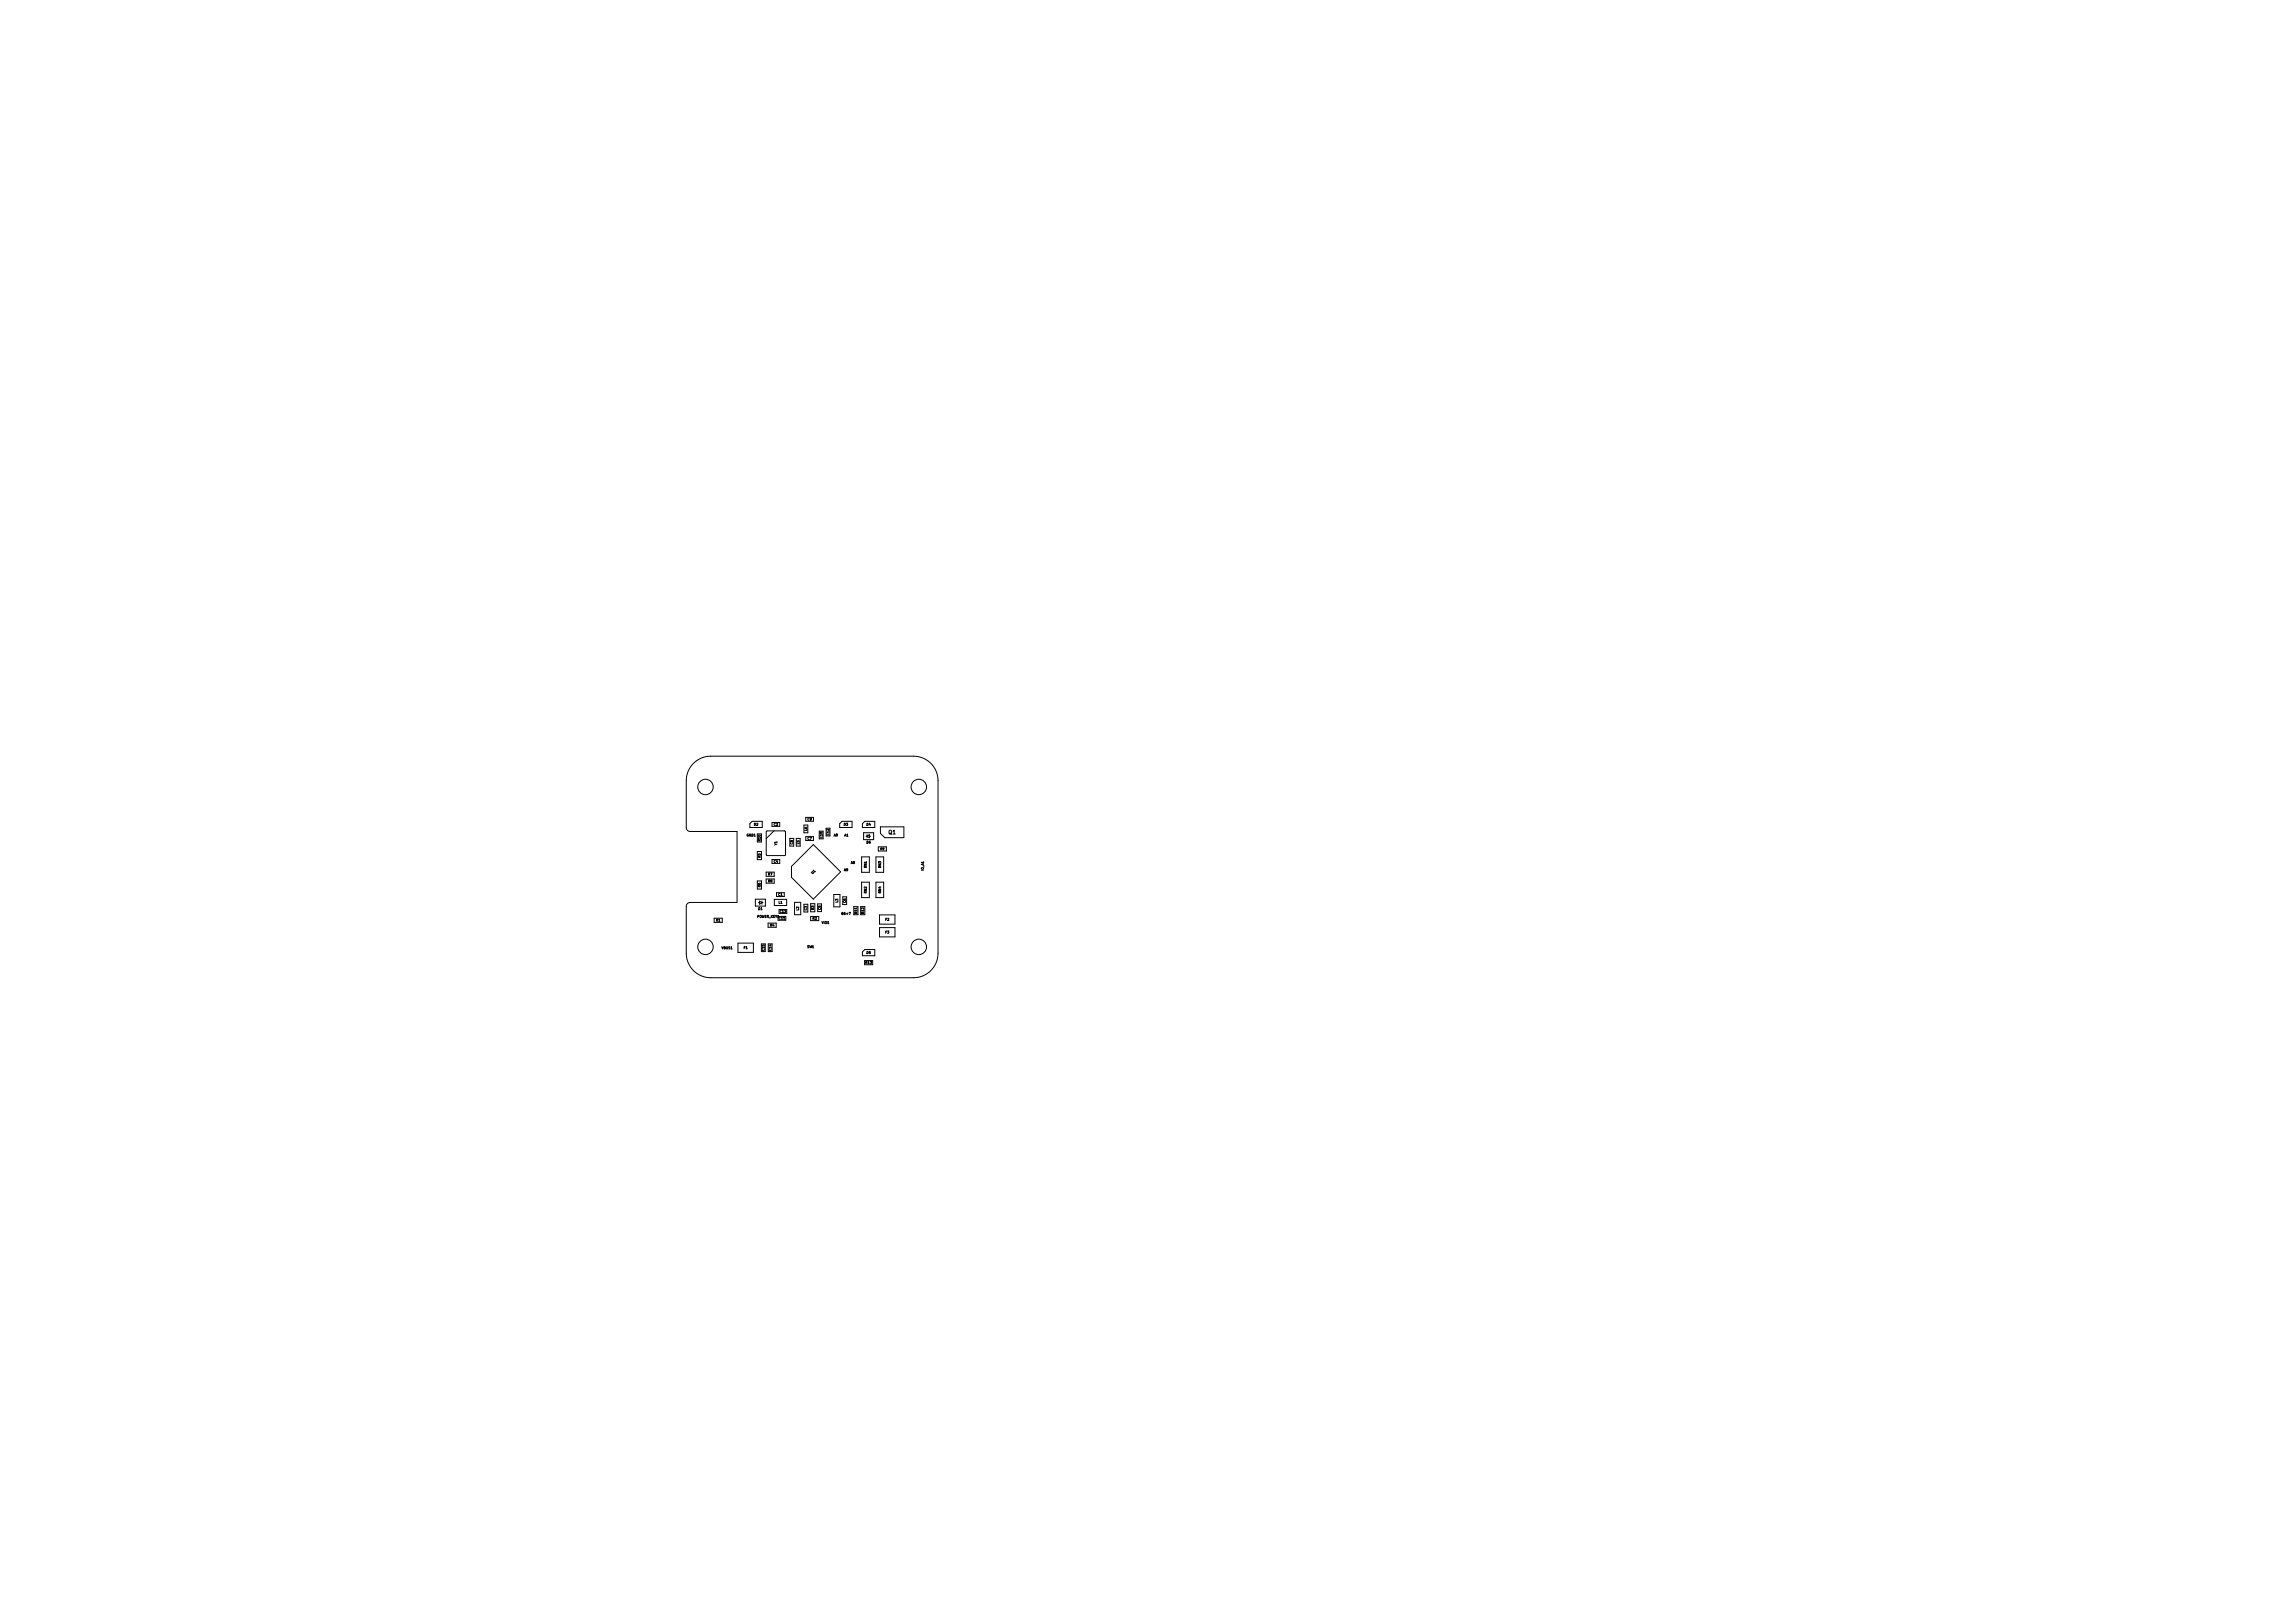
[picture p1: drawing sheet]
<svg xmlns="http://www.w3.org/2000/svg" width="297mm" height="210mm" viewBox="0 0 297 210" stroke-linecap="round" stroke-linejoin="round" font-family="sans-serif">
<defs><g id="words">
<text font-size=".7" x="115.1" y="108.1">Q1</text>
<g font-size=".4">
<text x="97.7" y="107">D2</text>
<text x="100.2" y="107">C2</text>
<text x="104.5" y="107.6" transform="rotate(-90 104.5 107.6)">L6</text>
<text x="104.6" y="106.3">C9</text>
<text x="109.3" y="107">D3</text>
<text x="112.3" y="107">D4</text>
<text x="96.7" y="108.3">GND1</text>
<text x="98.5" y="111.1" transform="rotate(-90 98.5 111.1)">R5</text>
<text x="98.5" y="108.9" transform="rotate(-90 98.5 108.9)">R10</text>
<text x="99.5" y="113.4">R7</text>
<text x="100.2" y="111.8">C4</text>
<text x="100.7" y="109.5" transform="rotate(-90 100.7 109.5)">Y1</text>
<text x="102.7" y="109.4" transform="rotate(-90 102.7 109.4)">C8</text>
<text x="103.6" y="109.4" transform="rotate(-90 103.6 109.4)">L5</text>
<text x="104.6" y="108.8">C7</text>
<text x="105.3" y="113.2" transform="rotate(-45 105.3 113.2)">U1</text>
<text x="106.5" y="108.6" transform="rotate(-90 106.5 108.6)">C10</text>
<text x="107.4" y="108.2" transform="rotate(-90 107.4 108.2)">C12</text>
<text x="108" y="108.3">A0</text>
<text x="109.3" y="112.8">A9</text>
<text x="109.4" y="108.3">A1</text>
<text x="110.2" y="111.9">A8</text>
<text x="112.3" y="109.3">D6</text>
<text x="112.3" y="112.4" transform="rotate(-90 112.3 112.4)">RN1</text>
<text x="114.1" y="110.1">R9</text>
<text x="114.1" y="112.4" transform="rotate(-90 114.1 112.4)">RN3</text>
<text x="119.7" y="112.8" transform="rotate(-90 119.7 112.8)">IO_A1</text>
<text x="92.8" y="119.4">R1</text>
<text x="98.1" y="118.9">POWER_KEY1</text>
<text x="98.2" y="117.9">D1</text>
<text x="98.5" y="114.9" transform="rotate(-90 98.5 114.9)">R6</text>
<text x="99.5" y="114.3">R8</text>
<text x="100.8" y="116">C1</text>
<text x="100.9" y="117.1">L1</text>
<text x="100.9" y="119.1">C11</text>
<text x="101" y="118.2">C13</text>
<text x="103.5" y="117.9" transform="rotate(-90 103.5 117.9)">L2</text>
<text x="104.5" y="117.9" transform="rotate(-90 104.5 117.9)">C3</text>
<text x="105.3" y="119.1">R2</text>
<text x="105.4" y="117.9" transform="rotate(-90 105.4 117.9)">R3</text>
<text x="106.3" y="117.9" transform="rotate(-90 106.3 117.9)">C5</text>
<text x="106.5" y="119.7">VIO1</text>
<text x="108.6" y="116.9" transform="rotate(-90 108.6 116.9)">L3</text>
<text x="109.1" y="118.5">B6+7</text>
<text x="109.6" y="116.9" transform="rotate(-90 109.6 116.9)">C6</text>
<text x="111" y="118.4" transform="rotate(-90 111 118.4)">R11</text>
<text x="111.9" y="118.4" transform="rotate(-90 111.9 118.4)">R12</text>
<text x="112.3" y="115.7" transform="rotate(-90 112.3 115.7)">RN2</text>
<text x="114.1" y="115.7" transform="rotate(-90 114.1 115.7)">RN4</text>
<text x="114.7" y="119.3">F2</text>
<text x="93.5" y="123">VBUS1</text>
<text x="96.4" y="122.9">F1</text>
<text x="99" y="123.2" transform="rotate(-90 99 123.2)">C15</text>
<text x="99.8" y="120">R4</text>
<text x="99.9" y="123.2" transform="rotate(-90 99.9 123.2)">C14</text>
<text x="104.6" y="122.8">SW1</text>
<text x="112.1" y="124.9">R13</text>
<text x="112.3" y="123.6">D5</text>
<text x="114.7" y="120.9">F3</text>
</g>
</g></defs>
<g fill="none" stroke="#000" stroke-width=".13">
<path d="M89.8 98.9a3.2 3.2 0 0 1 2.3-.9h26.2a3.2 3.2 0 0 1 3.2 3.1v22.4a3.2 3.2 0 0 1-3.2 3.2h-26.2a3.2 3.2 0 0 1-3.2-3.2v-6.1a.51 .51 0 0 1 .5-.5h6.1v-9.2h-6.1a.51 .51 0 0 1-.5-.5v-6.1a3.2 3.2 0 0 1 .9-2.2zM92.5 119h1.1v.5h-1.1zM97.1 106.7l.3-.3h1.3v.8h-1.6zM97.9 116.5h1.3v.9h-1.3zM98.1 108h.5v1.1h-.5zM98.1 110.3h.5v1.1h-.5zM98.1 114.1h.5v1.1h-.5zM98.3 116.9h.1M98.4 116.7l.3 .2-.3 .2zM98.7 116.7v.4M98.7 116.9h.2M99.2 113h1.1v.5h-1.1z"/>
<path d="M99.2 113.9h1.1v.5h-1.1zM99.3 107.7l.1-.1h2.3l.1 .1v3l-.1 .1h-2.3l-.1-.1zM99.5 119.6h1.1v.5h-1.1zM100 106.6h1v.5h-1zM100 111.4h1v.5h-1zM100.3 107.6l-1 1M100.3 116.5h1.6v.8h-1.6zM100.6 115.6h1v.5h-1zM100.8 118.7h1v.5h-1M100.9 117.8h1M100.9 118.3h1M102.3 108.6h.5v1h-.5z"/>
<path d="M102.5 112.2l2.9-2.8 3.5 3.5-3.5 3.6-2.9-2.8zM102.9 116.9h.8v1.6h-.8zM103.2 108.6h.5v1h-.5zM104.1 106.9h.5v1h-.5zM104.1 117.1h.5v1h-.5zM104.4 105.9h1v.5h-1zM104.4 108.4h1v.5h-1zM105 118.7h1.1v.6h-1.1zM105 117.1h.6v1h-.6zM105.9 117.1h.5v1h-.5zM106.1 107.7v1M106.6 107.7v1"/>
<path d="M107 107.3v1M107.5 107.3v1M108 115.9h.8v1.6h-.8zM108.8 106.7l.3-.3h1.3v.8h-1.6zM109.2 116.2h.5v1h-.5zM110.6 117.5h.5v1h-.5zM111.5 117.5h.5v1h-.5zM111.6 114.3h1v2h-1zM111.6 111h1v2h-1zM111.7 106.7l.3-.3h1.3v.8h-1.6zM111.9 107.9h1.3v.9h-1.3zM112.2 108.3h.1"/>
<path d="M112.3 108.1v.4M112.3 108.3l.3-.2v.4zM112.6 108.3h.2M113.5 111h1v2h-1zM113.5 114.3h1v2h-1zM113.8 109.7h1v.5h-1zM113.9 118.5h2v1.2h-2zM117.1 108.5h-2.5l-.5-.5v-.9h3v1.4M95.6 122.2h2v1.2h-2zM98.6 122.3v1M99.1 122.3v1M99.5 122.3v1"/>
<path d="M100 122.3v1M111.7 123.3l.3-.3h1.3v.8h-1.6zM112 124.4h1v.6h-1zM113.9 120.2h2v1.2h-2z"/>
<circle cx="91.4" cy="101.9" r="1"/>
<circle cx="119" cy="101.9" r="1"/>
<circle cx="91.4" cy="122.7" r="1"/>
<circle cx="119" cy="122.7" r="1"/>
</g>
<use href="#words"/>
</svg>
